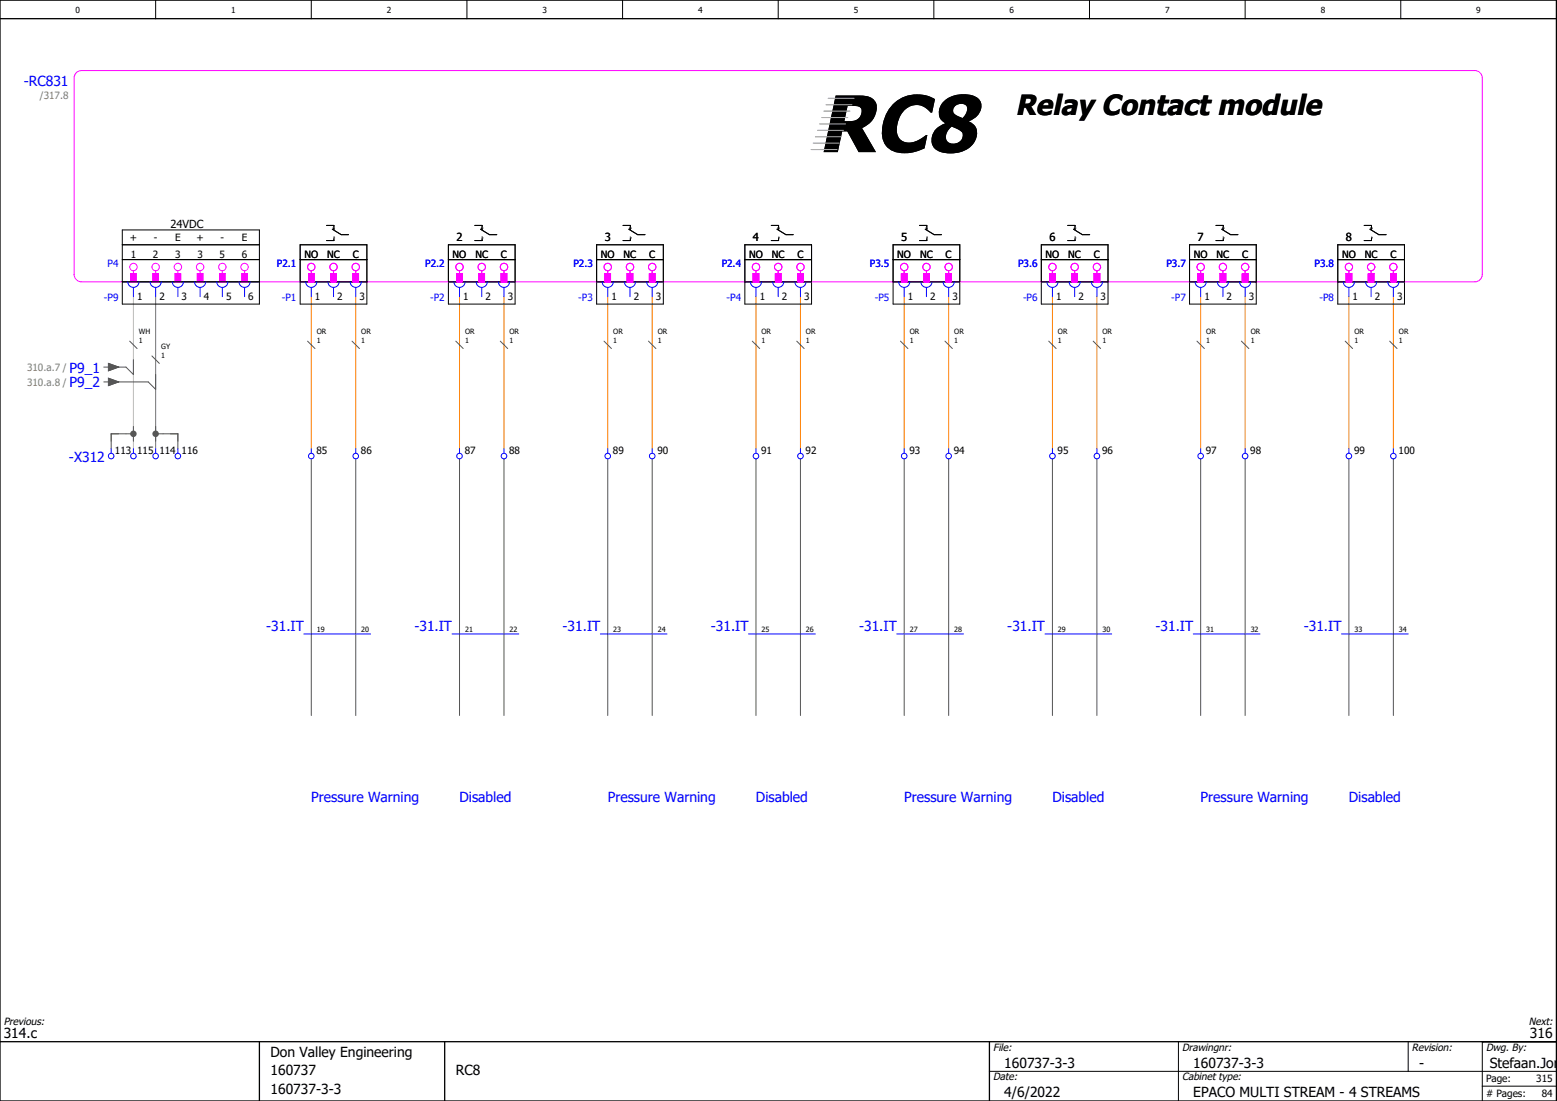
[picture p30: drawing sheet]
<svg xmlns="http://www.w3.org/2000/svg" width="420mm" height="297mm" viewBox="0 0 420 297" stroke-linecap="round" stroke-linejoin="round" font-family="sans-serif">
<defs><g id="words">
<text font-size="21.5" x="220.7" y="41">RC8</text>
<text font-size="7.7" x="274" y="31">Relay Contact module</text>
<g font-size="3.7" fill="#00f">
<text x="6.4" y="23.3">-RC831</text>
<text x="18.8" y="100.5">P9_1</text>
<text x="18.8" y="104.5">P9_2</text>
<text x="18.6" y="124.5">-X312</text>
<text x="71.8" y="170.3">-31.IT</text>
<text x="111.8" y="170.3">-31.IT</text>
<text x="151.8" y="170.3">-31.IT</text>
<text x="191.8" y="170.3">-31.IT</text>
<text x="231.8" y="170.3">-31.IT</text>
<text x="271.8" y="170.3">-31.IT</text>
<text x="311.8" y="170.3">-31.IT</text>
<text x="351.8" y="170.3">-31.IT</text>
<text x="84" y="216.3">Pressure Warning</text>
<text x="124" y="216.3">Disabled</text>
<text x="164" y="216.3">Pressure Warning</text>
<text x="204" y="216.3">Disabled</text>
<text x="244" y="216.3">Pressure Warning</text>
<text x="284" y="216.3">Disabled</text>
<text x="324" y="216.3">Pressure Warning</text>
<text x="364" y="216.3">Disabled</text>
</g>
<g font-size="3.7">
<text x="1" y="280">314.c</text>
<text x="412.9" y="280">316</text>
<text x="73" y="285">Don Valley Engineering</text>
<text x="73" y="290">160737</text>
<text x="123" y="290">RC8</text>
<text x="271" y="288">160737-3-3</text>
<text x="322" y="288">160737-3-3</text>
<text x="383" y="288">-</text>
<text x="402" y="288">Stefaan.Jori</text>
<text x="73" y="295">160737-3-3</text>
<text x="271" y="296">4/6/2022</text>
<text x="322" y="296">EPACO MULTI STREAM - 4 STREAMS</text>
</g>
<g font-size="3">
<text x="46" y="61.4">24VDC</text>
<text x="123.2" y="65">2</text>
<text x="163.2" y="65">3</text>
<text x="203.2" y="65">4</text>
<text x="243.2" y="65">5</text>
<text x="283.2" y="65">6</text>
<text x="323.2" y="65">7</text>
<text x="363.2" y="65">8</text>
</g>
<g font-size="2.8">
<text x="1" y="276.5">Previous:</text>
<text x="412.6" y="276.5">Next:</text>
<text x="268" y="283.5">File:</text>
<text x="319" y="283.5">Drawingnr:</text>
<text x="381" y="283.5">Revision:</text>
<text x="401" y="283.5">Dwg. By:</text>
<text x="268" y="291.5">Date:</text>
<text x="319" y="291.5">Cabinet type:</text>
</g>
<g font-size="2.7" fill="#7ca552">
<text x="10.8" y="26.8">/317.8</text>
<text x="7.3" y="100.1">310.a.7 /</text>
<text x="7.3" y="104.1">310.a.8 /</text>
</g>
<g font-size="2.7">
<text x="35" y="65">+</text>
<text x="41.5" y="65">-</text>
<text x="47.2" y="65">E</text>
<text x="53" y="65">+</text>
<text x="59.5" y="65">-</text>
<text x="65.2" y="65">E</text>
<text x="35.3" y="69.5">1</text>
<text x="41.3" y="69.5">2</text>
<text x="47.3" y="69.5">3</text>
<text x="53.3" y="69.5">3</text>
<text x="59.3" y="69.5">5</text>
<text x="65.3" y="69.5">6</text>
<text x="82.1" y="69.5">NO</text>
<text x="88.3" y="69.5">NC</text>
<text x="95.2" y="69.5">C</text>
<text x="122.1" y="69.5">NO</text>
<text x="128.3" y="69.5">NC</text>
<text x="135.2" y="69.5">C</text>
<text x="162.1" y="69.5">NO</text>
<text x="168.3" y="69.5">NC</text>
<text x="175.2" y="69.5">C</text>
<text x="202.1" y="69.5">NO</text>
<text x="208.3" y="69.5">NC</text>
<text x="215.2" y="69.5">C</text>
<text x="242.1" y="69.5">NO</text>
<text x="248.3" y="69.5">NC</text>
<text x="255.2" y="69.5">C</text>
<text x="282.1" y="69.5">NO</text>
<text x="288.3" y="69.5">NC</text>
<text x="295.2" y="69.5">C</text>
<text x="322.1" y="69.5">NO</text>
<text x="328.3" y="69.5">NC</text>
<text x="335.2" y="69.5">C</text>
<text x="362.1" y="69.5">NO</text>
<text x="368.3" y="69.5">NC</text>
<text x="375.2" y="69.5">C</text>
<text x="37" y="80.8">1</text>
<text x="43" y="80.8">2</text>
<text x="49" y="80.8">3</text>
<text x="55" y="80.8">4</text>
<text x="61" y="80.8">5</text>
<text x="67" y="80.8">6</text>
<text x="85" y="80.8">1</text>
<text x="91" y="80.8">2</text>
<text x="97" y="80.8">3</text>
<text x="125" y="80.8">1</text>
<text x="131" y="80.8">2</text>
<text x="137" y="80.8">3</text>
<text x="165" y="80.8">1</text>
<text x="171" y="80.8">2</text>
<text x="177" y="80.8">3</text>
<text x="205" y="80.8">1</text>
<text x="211" y="80.8">2</text>
<text x="217" y="80.8">3</text>
<text x="245" y="80.8">1</text>
<text x="251" y="80.8">2</text>
<text x="257" y="80.8">3</text>
<text x="285" y="80.8">1</text>
<text x="291" y="80.8">2</text>
<text x="297" y="80.8">3</text>
<text x="325" y="80.8">1</text>
<text x="331" y="80.8">2</text>
<text x="337" y="80.8">3</text>
<text x="365" y="80.8">1</text>
<text x="371" y="80.8">2</text>
<text x="377" y="80.8">3</text>
<text x="31" y="122.5">113</text>
<text x="37" y="122.5">115</text>
<text x="43" y="122.5">114</text>
<text x="49" y="122.5">116</text>
<text x="85.4" y="122.5">85</text>
<text x="97.4" y="122.5">86</text>
<text x="125.4" y="122.5">87</text>
<text x="137.4" y="122.5">88</text>
<text x="165.4" y="122.5">89</text>
<text x="177.4" y="122.5">90</text>
<text x="205.4" y="122.5">91</text>
<text x="217.4" y="122.5">92</text>
<text x="245.4" y="122.5">93</text>
<text x="257.4" y="122.5">94</text>
<text x="285.4" y="122.5">95</text>
<text x="297.4" y="122.5">96</text>
<text x="325.4" y="122.5">97</text>
<text x="337.4" y="122.5">98</text>
<text x="365.4" y="122.5">99</text>
<text x="377.4" y="122.5">100</text>
<text x="401" y="292">Page:</text>
<text x="414.6" y="292">315</text>
<text x="401" y="296"># Pages:</text>
<text x="416.1" y="296">84</text>
</g>
<g font-size="2.7" fill="#00f">
<text x="29" y="72">P4</text>
<text x="74.7" y="72">P2.1</text>
<text x="114.7" y="72">P2.2</text>
<text x="154.7" y="72">P2.3</text>
<text x="194.7" y="72">P2.4</text>
<text x="234.7" y="72">P3.5</text>
<text x="274.7" y="72">P3.6</text>
<text x="314.7" y="72">P3.7</text>
<text x="354.7" y="72">P3.8</text>
<text x="28.1" y="81.1">-P9</text>
<text x="76.1" y="81.1">-P1</text>
<text x="116.1" y="81.1">-P2</text>
<text x="156.1" y="81.1">-P3</text>
<text x="196.1" y="81.1">-P4</text>
<text x="236.1" y="81.1">-P5</text>
<text x="276.1" y="81.1">-P6</text>
<text x="316.1" y="81.1">-P7</text>
<text x="356.1" y="81.1">-P8</text>
</g>
<g font-size="2.3">
<text x="20.4" y="3.6">0</text>
<text x="62.4" y="3.6">1</text>
<text x="104.4" y="3.6">2</text>
<text x="146.4" y="3.6">3</text>
<text x="188.4" y="3.6">4</text>
<text x="230.4" y="3.6">5</text>
<text x="272.4" y="3.6">6</text>
<text x="314.4" y="3.6">7</text>
<text x="356.4" y="3.6">8</text>
<text x="398.4" y="3.6">9</text>
</g>
<g font-size="2">
<text x="37.5" y="92.5">1</text>
<text x="37.5" y="90.2">WH</text>
<text x="43.5" y="94.2">GY</text>
<text x="85.5" y="92.5">1</text>
<text x="85.5" y="90.2">OR</text>
<text x="97.5" y="92.5">1</text>
<text x="97.5" y="90.2">OR</text>
<text x="125.5" y="92.5">1</text>
<text x="125.5" y="90.2">OR</text>
<text x="137.5" y="92.5">1</text>
<text x="137.5" y="90.2">OR</text>
<text x="165.5" y="92.5">1</text>
<text x="165.5" y="90.2">OR</text>
<text x="177.5" y="92.5">1</text>
<text x="177.5" y="90.2">OR</text>
<text x="205.5" y="92.5">1</text>
<text x="205.5" y="90.2">OR</text>
<text x="217.5" y="92.5">1</text>
<text x="217.5" y="90.2">OR</text>
<text x="245.5" y="92.5">1</text>
<text x="245.5" y="90.2">OR</text>
<text x="257.5" y="92.5">1</text>
<text x="257.5" y="90.2">OR</text>
<text x="285.5" y="92.5">1</text>
<text x="285.5" y="90.2">OR</text>
<text x="297.5" y="92.5">1</text>
<text x="297.5" y="90.2">OR</text>
<text x="325.5" y="92.5">1</text>
<text x="325.5" y="90.2">OR</text>
<text x="337.5" y="92.5">1</text>
<text x="337.5" y="90.2">OR</text>
<text x="365.5" y="92.5">1</text>
<text x="365.5" y="90.2">OR</text>
<text x="377.5" y="92.5">1</text>
<text x="377.5" y="90.2">OR</text>
<text x="43.5" y="96.5">1</text>
<text x="85.5" y="170.5">19</text>
<text x="97.5" y="170.5">20</text>
<text x="125.5" y="170.5">21</text>
<text x="137.5" y="170.5">22</text>
<text x="165.5" y="170.5">23</text>
<text x="177.5" y="170.5">24</text>
<text x="205.5" y="170.5">25</text>
<text x="217.5" y="170.5">26</text>
<text x="245.5" y="170.5">27</text>
<text x="257.5" y="170.5">28</text>
<text x="285.5" y="170.5">29</text>
<text x="297.5" y="170.5">30</text>
<text x="325.5" y="170.5">31</text>
<text x="337.5" y="170.5">32</text>
<text x="365.5" y="170.5">33</text>
<text x="377.5" y="170.5">34</text>
</g>
</g></defs>
<g fill="none" stroke="#000" stroke-width=".27">
<path d="M42 0v5M84 0v5M126 0v5M168 0v5M210 0v5M252 0v5M294 0v5M336 0v5M378 0v5M81 76h18v6h-18zM121 76h18v6h-18zM161 76h18v6h-18z"/>
<path d="M201 76h18v6h-18zM241 76h18v6h-18zM281 76h18v6h-18zM321 76h18v6h-18zM361 76h18v6h-18zM267 289h153M318 281v16M380 281v8M400 293h20M400 281v16"/>
</g>
<path d="M0 5h420M0 0h420v297h-420zM0 281h420M70 281v16M120 281v16M267 281v16" fill="none" stroke="#000" stroke-width=".35"/>
<g fill="#000">
<circle cx="400" cy="281" r=".17"/>
<circle cx="420" cy="281" r=".17"/>
</g>
<path d="M36 80v41" fill="none" stroke="#bababa" stroke-width=".27"/>
<g fill="none" stroke="#545454" stroke-width=".27">
<path d="M36 97v4l-2-2h-4M34 117h-4v4M42 101v4l-2-2h-10M42 117h6v4M42 115v4M84 123.8v69.2M96 123.8v69.2M124 123.8v69.2M136 123.8v69.2M164 123.8v69.2M176 123.8v69.2M204 123.8v69.2"/>
<path d="M216 123.8v69.2M244 123.8v69.2M256 123.8v69.2M284 123.8v69.2M296 123.8v69.2M324 123.8v69.2M336 123.8v69.2M364 123.8v69.2M376 123.8v69.2"/>
</g>
<path d="M42 80v41" fill="none" stroke="#767676" stroke-width=".27"/>
<g fill="none" stroke="#ff7f00" stroke-width=".27">
<path d="M84 80v41M96 80v41M124 80v41M136 80v41M164 80v41M176 80v41M204 80v41M216 80v41M244 80v41M256 80v41M284 80v41M296 80v41"/>
<path d="M324 80v41M336 80v41M364 80v41M376 80v41"/>
</g>
<circle cx="42" cy="117" r=".88" fill="#545454"/>
<path d="M34 117h2M36 115v4" fill="none" stroke="#545454" stroke-width=".27"/>
<circle cx="36" cy="117" r=".88" fill="#545454"/>
<g fill="none" stroke="#000" stroke-width=".27">
<path d="M33 76h37M33 70h37M33 66h37M33 62h37v20h-37zM81 66h18v10h-18zM81 70h18M88.1 60.8h2v.8M89.7 61.8l2.4 1.5h2M89.9 61.5l.2 .3 .2-.3M90.1 63.9l.2 .3M90.1 64.1v.8h-2M121 66h18v10h-18z"/>
<path d="M121 70h18M128.1 60.8h2v.8M129.7 61.8l2.4 1.5h2M129.9 61.5l.2 .3 .2-.3M130.1 64.1v.8h-2M130.1 63.9l.2 .3M161 66h18v10h-18zM161 70h18M168.1 60.8h2v.8M169.7 61.8l2.4 1.5h2M169.9 61.5l.2 .3 .2-.3M170.1 64.1v.8h-2"/>
<path d="M170.1 63.9l.2 .3M201 66h18v10h-18zM201 70h18M208.1 60.8h2v.8M209.7 61.8l2.4 1.5h2M209.9 61.5l.2 .3 .2-.3M210.1 64.1v.8h-2M210.1 63.9l.2 .3M241 66h18v10h-18zM241 70h18M248.1 60.8h2v.8M249.7 61.8l2.4 1.5h2"/>
<path d="M249.9 61.5l.2 .3 .2-.3M250.1 64.1v.8h-2M250.1 63.9l.2 .3M281 66h18v10h-18zM281 70h18M288.1 60.8h2v.8M289.7 61.8l2.4 1.5h2M289.9 61.5l.2 .3 .2-.3M290.1 64.1v.8h-2M290.1 63.9l.2 .3M321 66h18v10h-18zM321 70h18"/>
<path d="M328.1 60.8h2v.8M329.7 61.8l2.4 1.5h2M329.9 61.5l.2 .3 .2-.3M330.1 64.1v.8h-2M330.1 63.9l.2 .3M361 66h18v10h-18zM361 70h18M368.1 60.8h2v.8M369.7 61.8l2.4 1.5h2M369.9 61.5l.2 .3 .2-.3M370.1 64.1v.8h-2M370.1 63.9l.2 .3"/>
</g>
<g fill="none" stroke="#fff" stroke-width=".27">
<path d="M89.9 61.5h.4M90.1 63.9l-.2 .3h.4M129.9 61.5h.4M130.1 63.9l-.2 .3h.4M169.9 61.5h.4M170.1 63.9l-.2 .3h.4M209.9 61.5h.4M210.1 63.9l-.2 .3h.4M249.9 61.5h.4M250.1 63.9l-.2 .3h.4M289.9 61.5h.4M290.1 63.9l-.2 .3h.4"/>
<path d="M329.9 61.5h.4M330.1 63.9l-.2 .3h.4M369.9 61.5h.4M370.1 63.9l-.2 .3h.4"/>
</g>
<g fill="none" stroke="#f0f" stroke-width=".27">
<path d="M20.6 19.6l.9-.5 .5-.1h376a2 2 0 0 1 2 2v53a2 2 0 0 1-2 2h-376a2 2 0 0 1-2-2v-53l.1-.5zM35.3 76v-2.2h1.4v2.2M36 73v.8M41.2 76v-2.2h1.5v2.2M42 73v.8M47.2 76v-2.2h1.6v2.2M48 73v.8M53.3 76v-2.2h1.5v2.2M54 73v.8M59.3 76v-2.2h1.5v2.2M60 73v.8M65.3 76v-2.2h1.5v2.2"/>
<path d="M66 73v.8M83.2 76v-2.2h1.5v2.2M84 73v.8M89.2 76v-2.2h1.5v2.2M90 73v.8M95.2 76v-2.2h1.6v2.2M96 73v.8M123.2 76v-2.2h1.5v2.2M124 73v.8M129.3 76v-2.2h1.5v2.2M130 73v.8M135.3 76v-2.2h1.5v2.2"/>
<path d="M136 73v.8M163.3 76v-2.2h1.5v2.2M164 73v.8M169.3 76v-2.2h1.5v2.2M170 73v.8M175.3 76v-2.2h1.5v2.2M176 73v.8M203.3 76v-2.2h1.5v2.2M204 73v.8M209.3 76v-2.2h1.5v2.2M210 73v.8M215.2 76v-2.2h1.5v2.2"/>
<path d="M216 73v.8M243.3 76v-2.2h1.5v2.2M244 73v.8M249.2 76v-2.2h1.5v2.2M250 73v.8M255.2 76v-2.2h1.5v2.2M256 73v.8M283.2 76v-2.2h1.5v2.2M284 73v.8M289.2 76v-2.2h1.5v2.2M290 73v.8M295.2 76v-2.2h1.5v2.2"/>
<path d="M296 73v.8M323.2 76v-2.2h1.5v2.2M324 73v.8M329.2 76v-2.2h1.5v2.2M330 73v.8M335.3 76v-2.2h1.5v2.2M336 73v.8M363.3 76v-2.2h1.5v2.2M364 73v.8M369.2 76v-2.2h1.5v2.2M370 73v.8M375.2 76v-2.2h1.5v2.2"/>
<path d="M376 73v.8"/>
<circle cx="36" cy="72" r="1"/>
<circle cx="42" cy="72" r="1"/>
<circle cx="48" cy="72" r="1"/>
<circle cx="54" cy="72" r="1"/>
<circle cx="60" cy="72" r="1"/>
<circle cx="66" cy="72" r="1"/>
<circle cx="84" cy="72" r="1"/>
<circle cx="90" cy="72" r="1"/>
<circle cx="96" cy="72" r="1"/>
<circle cx="124" cy="72" r="1"/>
<circle cx="130" cy="72" r="1"/>
<circle cx="136" cy="72" r="1"/>
<circle cx="164" cy="72" r="1"/>
<circle cx="170" cy="72" r="1"/>
<circle cx="176" cy="72" r="1"/>
<circle cx="204" cy="72" r="1"/>
<circle cx="210" cy="72" r="1"/>
<circle cx="216" cy="72" r="1"/>
<circle cx="244" cy="72" r="1"/>
<circle cx="250" cy="72" r="1"/>
<circle cx="256" cy="72" r="1"/>
<circle cx="284" cy="72" r="1"/>
<circle cx="290" cy="72" r="1"/>
<circle cx="296" cy="72" r="1"/>
<circle cx="324" cy="72" r="1"/>
<circle cx="330" cy="72" r="1"/>
<circle cx="336" cy="72" r="1"/>
<circle cx="364" cy="72" r="1"/>
<circle cx="370" cy="72" r="1"/>
<circle cx="376" cy="72" r="1"/>
</g>
<g fill="#f0f" stroke="#f0f" stroke-width=".27">
<path d="M83.2 73.8h1.5v2.2h-1.5z"/>
<path d="M89.2 73.8h1.5v2.2h-1.5z"/>
<path d="M95.2 73.8h1.6v2.2h-1.6z"/>
<path d="M123.2 73.8h1.5v2.2h-1.5z"/>
<path d="M129.3 73.8h1.5v2.2h-1.5z"/>
<path d="M135.3 73.8h1.5v2.2h-1.5z"/>
<path d="M163.3 73.8h1.5v2.2h-1.5z"/>
<path d="M169.3 73.8h1.5v2.2h-1.5z"/>
<path d="M175.3 73.8h1.5v2.2h-1.5z"/>
<path d="M203.3 73.8h1.5v2.2h-1.5z"/>
<path d="M209.3 73.8h1.5v2.2h-1.5z"/>
<path d="M215.2 73.8h1.5v2.2h-1.5z"/>
<path d="M243.3 73.8h1.5v2.2h-1.5z"/>
<path d="M249.2 73.8h1.5v2.2h-1.5z"/>
<path d="M255.2 73.8h1.5v2.2h-1.5z"/>
<path d="M283.2 73.8h1.5v2.2h-1.5z"/>
<path d="M289.2 73.8h1.5v2.2h-1.5z"/>
<path d="M295.2 73.8h1.5v2.2h-1.5z"/>
<path d="M323.2 73.8h1.5v2.2h-1.5z"/>
<path d="M329.2 73.8h1.5v2.2h-1.5z"/>
<path d="M335.3 73.8h1.5v2.2h-1.5z"/>
<path d="M363.3 73.8h1.5v2.2h-1.5z"/>
<path d="M369.2 73.8h1.5v2.2h-1.5z"/>
<path d="M375.2 73.8h1.5v2.2h-1.5z"/>
<path d="M47.2 73.8h1.6v2.2h-1.6z"/>
<path d="M41.2 73.8h1.5v2.2h-1.5z"/>
<path d="M35.3 73.8h1.4v2.2h-1.4z"/>
<path d="M53.3 73.8h1.5v2.2h-1.5z"/>
<path d="M59.3 73.8h1.5v2.2h-1.5z"/>
<path d="M65.3 73.8h1.5v2.2h-1.5z"/>
</g>
<path d="M219.5 38.6h7M220 36.9h7M220.6 35.2h7M221.2 33.4h7M221.8 31.7h7M222.3 30h7M222.9 28.3h7M223.5 26.5h7M218.9 40.3h7" fill="none" stroke="#afafaf" stroke-width=".27"/>
<g fill="none" stroke="#00f" stroke-width=".27">
<path d="M34.5 76a1.5 1.5 0 0 0 1.5 1.5 1.5 1.5 0 0 0 1.5-1.5M36 77.5v2.5M40.5 76a1.5 1.5 0 0 0 1.5 1.5 1.5 1.5 0 0 0 1.5-1.5M42 77.5v2.5M46.5 76a1.5 1.5 0 0 0 1.5 1.5 1.5 1.5 0 0 0 1.5-1.5M48 77.5v2.5M52.5 76a1.5 1.5 0 0 0 1.5 1.5 1.5 1.5 0 0 0 1.5-1.5M54 77.5v2.5M58.5 76a1.5 1.5 0 0 0 1.5 1.5 1.5 1.5 0 0 0 1.5-1.5M60 77.5v2.5M64.5 76a1.5 1.5 0 0 0 1.5 1.5 1.5 1.5 0 0 0 1.5-1.5M66 77.5v2.5"/>
<path d="M82.5 76a1.5 1.5 0 0 0 1.5 1.5 1.5 1.5 0 0 0 1.5-1.5M84 77.5v2.5M88.5 76a1.5 1.5 0 0 0 1.5 1.5 1.5 1.5 0 0 0 1.5-1.5M90 77.5v2.5M94.5 76a1.5 1.5 0 0 0 1.5 1.5 1.5 1.5 0 0 0 1.5-1.5M96 77.5v2.5M122.5 76a1.5 1.5 0 0 0 1.5 1.5 1.5 1.5 0 0 0 1.5-1.5M124 77.5v2.5M128.5 76a1.5 1.5 0 0 0 1.5 1.5 1.5 1.5 0 0 0 1.5-1.5M130 77.5v2.5M134.5 76a1.5 1.5 0 0 0 1.5 1.5 1.5 1.5 0 0 0 1.5-1.5M136 77.5v2.5"/>
<path d="M162.5 76a1.5 1.5 0 0 0 1.5 1.5 1.5 1.5 0 0 0 1.5-1.5M164 77.5v2.5M168.5 76a1.5 1.5 0 0 0 1.5 1.5 1.5 1.5 0 0 0 1.5-1.5M170 77.5v2.5M174.5 76a1.5 1.5 0 0 0 1.5 1.5 1.5 1.5 0 0 0 1.5-1.5M176 77.5v2.5M202.5 76a1.5 1.5 0 0 0 1.5 1.5 1.5 1.5 0 0 0 1.5-1.5M204 77.5v2.5M208.5 76a1.5 1.5 0 0 0 1.5 1.5 1.5 1.5 0 0 0 1.5-1.5M210 77.5v2.5M214.5 76a1.5 1.5 0 0 0 1.5 1.5 1.5 1.5 0 0 0 1.5-1.5M216 77.5v2.5"/>
<path d="M242.5 76a1.5 1.5 0 0 0 1.5 1.5 1.5 1.5 0 0 0 1.5-1.5M244 77.5v2.5M248.5 76a1.5 1.5 0 0 0 1.5 1.5 1.5 1.5 0 0 0 1.5-1.5M250 77.5v2.5M254.5 76a1.5 1.5 0 0 0 1.5 1.5 1.5 1.5 0 0 0 1.5-1.5M256 77.5v2.5M282.5 76a1.5 1.5 0 0 0 1.5 1.5 1.5 1.5 0 0 0 1.5-1.5M284 77.5v2.5M288.5 76a1.5 1.5 0 0 0 1.5 1.5 1.5 1.5 0 0 0 1.5-1.5M290 77.5v2.5M294.5 76a1.5 1.5 0 0 0 1.5 1.5 1.5 1.5 0 0 0 1.5-1.5M296 77.5v2.5"/>
<path d="M322.5 76a1.5 1.5 0 0 0 1.5 1.5 1.5 1.5 0 0 0 1.5-1.5M324 77.5v2.5M328.5 76a1.5 1.5 0 0 0 1.5 1.5 1.5 1.5 0 0 0 1.5-1.5M330 77.5v2.5M334.5 76a1.5 1.5 0 0 0 1.5 1.5 1.5 1.5 0 0 0 1.5-1.5M336 77.5v2.5M362.5 76a1.5 1.5 0 0 0 1.5 1.5 1.5 1.5 0 0 0 1.5-1.5M364 77.5v2.5M368.5 76a1.5 1.5 0 0 0 1.5 1.5 1.5 1.5 0 0 0 1.5-1.5M370 77.5v2.5M374.5 76a1.5 1.5 0 0 0 1.5 1.5 1.5 1.5 0 0 0 1.5-1.5M376 77.5v2.5"/>
<path d="M30 121v1.3M36 121v1.3M42 121v1.3M48 121v1.3M84 121v1.3M96 121v1.3M124 121v1.3M136 121v1.3M164 121v1.3M176 121v1.3M204 121v1.3M216 121v1.3"/>
<path d="M244 121v1.3M256 121v1.3M284 121v1.3M296 121v1.3M324 121v1.3M336 121v1.3M364 121v1.3M376 121v1.3M82 171h18M122 171h18M162 171h18M202 171h18"/>
<path d="M242 171h18M282 171h18M322 171h18M362 171h18"/>
<circle cx="30" cy="123" r=".75"/>
<circle cx="36" cy="123" r=".75"/>
<circle cx="42" cy="123" r=".75"/>
<circle cx="48" cy="123" r=".75"/>
<circle cx="84" cy="123" r=".75"/>
<circle cx="96" cy="123" r=".75"/>
<circle cx="124" cy="123" r=".75"/>
<circle cx="136" cy="123" r=".75"/>
<circle cx="164" cy="123" r=".75"/>
<circle cx="176" cy="123" r=".75"/>
<circle cx="204" cy="123" r=".75"/>
<circle cx="216" cy="123" r=".75"/>
<circle cx="244" cy="123" r=".75"/>
<circle cx="256" cy="123" r=".75"/>
<circle cx="284" cy="123" r=".75"/>
<circle cx="296" cy="123" r=".75"/>
<circle cx="324" cy="123" r=".75"/>
<circle cx="336" cy="123" r=".75"/>
<circle cx="364" cy="123" r=".75"/>
<circle cx="376" cy="123" r=".75"/>
</g>
<g fill="none" stroke="#545454" stroke-width=".27">
<path d="M28 99h1.3M29.3 98l2.7 1-2.7 1M35 92l2 2M41 96l2 2M83 92l2 2M95 92l2 2M123 92l2 2M135 92l2 2M163 92l2 2M175 92l2 2M203 92l2 2M215 92l2 2"/>
<path d="M243 92l2 2M255 92l2 2M283 92l2 2M295 92l2 2M323 92l2 2M335 92l2 2M363 92l2 2M375 92l2 2M28 103h1.3M29.3 102l2.7 1-2.7 1"/>
</g>
<g fill="#545454" stroke="#545454" stroke-width=".27">
<path d="M29.3 98l2.7 1-2.7 1z"/>
<path d="M29.3 102l2.7 1-2.7 1z"/>
</g>
<use href="#words"/>
</svg>
